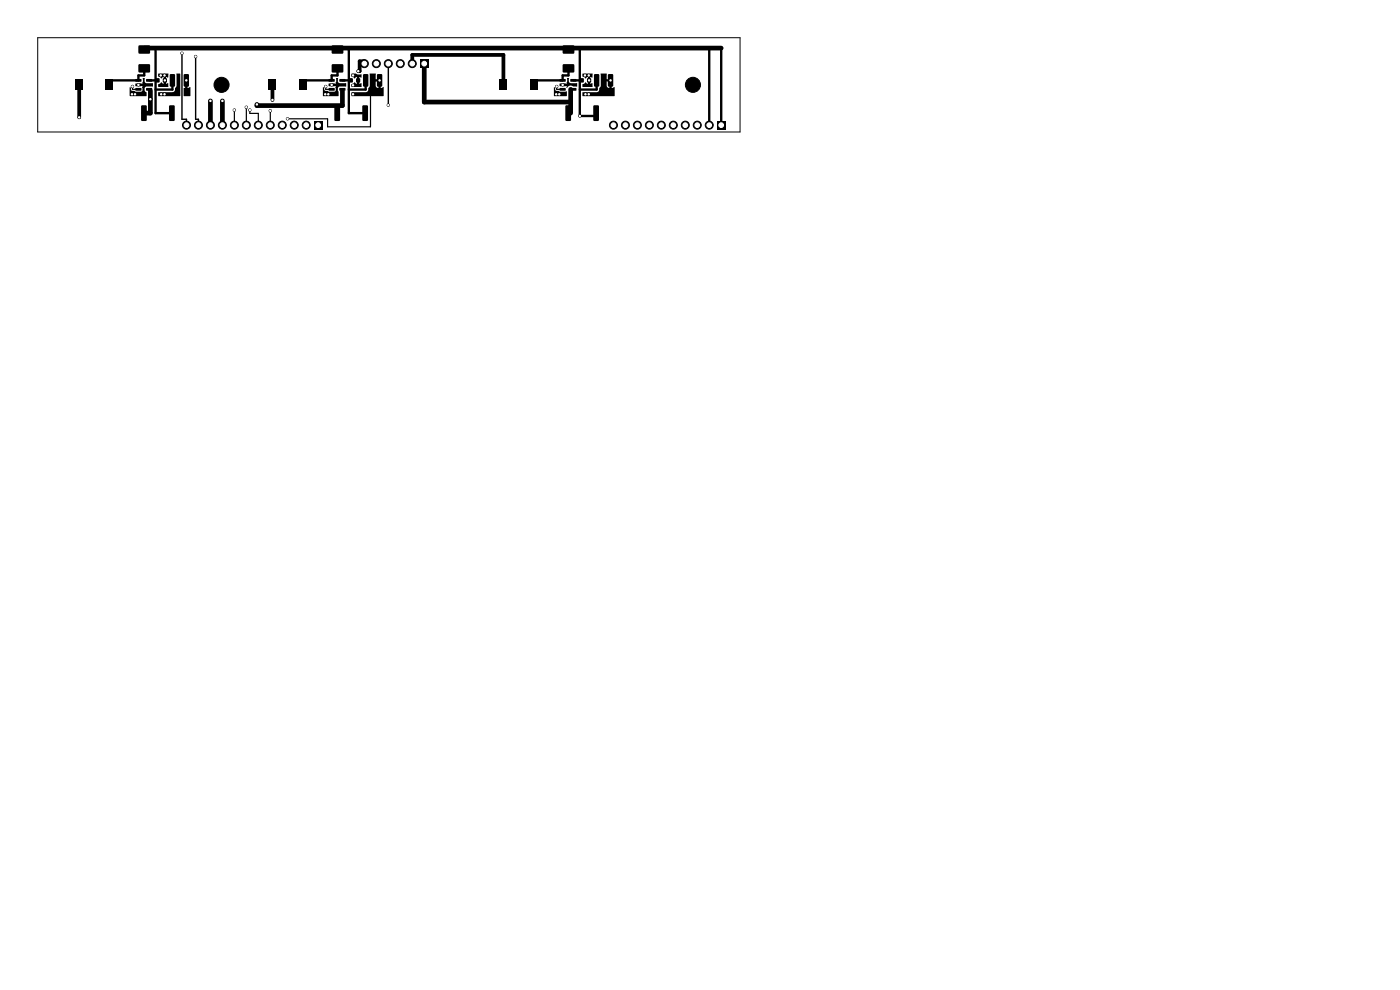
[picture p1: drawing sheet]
<svg xmlns="http://www.w3.org/2000/svg" width="297mm" height="210mm" viewBox="0 0 297 210" stroke-linecap="round" stroke-linejoin="round" font-family="sans-serif">
<g fill="#000">
<path d="M16 16.9h1.5v2.2h-1.5zM22.5 16.9h1.4v2.2h-1.4zM28.7 16.8h1.2l.1 .5h-1.2zM28.7 17.7h1.2l.1 .5-1.2 .1zM28.7 18.7h1.2l.1 .5h-1.2zM29.4 9.7h2.4v1.6h-2.4zM29.4 13.7h2.4v1.6h-2.4zM27.5 18.5h.2l.3 .8 .8 .2 1.3-.1 .2-1.2h-.9v-.4h.9l.1-1.2h.3v.7l.2 .3 1.5 .1v.7h-1.4l-.3 .2v.7l.4 .3-.1 .8h-3.5zM31 18.7h1.2l.1 .5h-1.2zM31 16.8h1.2l.1 .5h-1.2zM33 16.6h.8v.9h-.8zM34.6 16.6h.8v.9h-.8z"/>
<path d="M33.6 15.6h2.1v.8l-.5-.1v1.5l.5-.1v.7h-2.1v-.5l.6-.4 .5 .3v-1.5l-.5 .3-.6-.4zM36.1 15.8l.8-.1 .2 .2v2.3l-.1 .2h-.8l-.2-.2zM37.4 15.6l.8 .1v4.7h-4.6v-.8h3l.4-.3 .1-.6 .4-.5zM39 15.8l.8-.1 .3 .2v2.3l-.2 .2h-.7l-.2-.2zM39.3 17.1h.5v1.5l.5-.1h.1l-.1 1.9-1.3-.1v-1.6l.3-.1zM57.1 16.9h1.5v2.2h-1.5zM63.4 16.9h1.5v2.2h-1.5zM69.7 16.8h1.2l.1 .5h-1.2zM69.7 17.7h1.2l.1 .5-1.2 .1zM69.7 18.7h1.2l.1 .5h-1.2zM70.4 9.7h2.4v1.6h-2.4zM70.4 13.7h2.4v1.6h-2.4z"/>
<path d="M68.5 18.5h.2l.3 .8 .8 .2 1.3-.1 .2-1.2h-.9v-.4h.9l.1-1.2h.3v.7l.2 .3 1.5 .1v.7h-1.4l-.3 .2 .1 1.8h-3.3zM72 18.7h1.2l.1 .5h-1.2zM72 16.8h1.2l.1 .5h-1.2zM74 16.6h.8v.9h-.8zM75.6 16.6h.8v.9h-.8zM74.6 15.6l2.1 .2v.6l-.5-.1v1.5l.5-.1v.7h-2.1v-.5l.6-.4 .5 .3v-1.5l-.5 .3-.6-.4zM77.1 15.8l.8-.1 .2 .2v2.3l-.1 .2h-.7l-.3-.2zM78.4 15.6h1.3v1.2h.7l.1 .3h.3v1.5l.5-.1h.1v1.9h-6.8v-.8l3.2-.1 .3-.3v-.5l.3-.5h1.3l.1 .3 .5 .1v-1.3h-.6v.9h-1.3zM80 15.8l.8-.1 .3 .2v2.3l-.2 .2h-.7l-.2-.2zM89.1 12.7h1.7v1.7h-1.7zM106 16.9h1.5v2.2h-1.5zM112.4 16.9h1.5v2.2h-1.5z"/>
<path d="M117.5 18.5h.2l.3 .8 .8 .2 1.4-.1v1h-2.7zM118.7 16.8h1.2l.1 .5h-1.2zM118.7 17.7h1.2l.1 .5-1.2 .1zM118.7 18.7h1.2l.1 .5h-1.2zM119.4 9.7h2.4v1.6h-2.4zM119.4 13.7h2.4v1.6h-2.4zM120.3 16.6h.4v.7l.2 .3 1.5 .1v.6h-.8a1.01 1.01 0 0 0-1.4 .3l.1-.4h-.9v-.4h.9zM121 18.7h1.2l.1 .5h-1.2zM121 16.8h1.2l.1 .5h-1.2zM123 16.6h.8v.9h-.8zM124.6 16.6h.8v.9h-.8zM123.6 15.6h2.1v.8l-.5-.1v1.5l.5-.1v.7h-2.1v-.5l.6-.4 .5 .3v-1.5l-.5 .3-.6-.4z"/>
<path d="M126.1 15.8l.8-.1 .2 .2v2.3l-.1 .2h-.8l-.2-.2zM127.4 15.6h1.3v1.2h.7l.1 .3h.3v1.5l.5-.1h.1v1.9h-6.8v-.8l3.2-.1 .3-.3v-.5l.3-.5h1.3l.1 .3 .5 .1v-1.3h-.6v.9h-1.3zM129 15.8l.8-.1 .3 .2v2.3l-.2 .2h-.7l-.2-.2zM30 22.4l.9-.1 .2 .2v2.9l-.1 .3h-.8l-.3-.2zM35.9 22.4l.9-.1 .3 .2v2.9l-.2 .3h-.8l-.2-.2zM66.7 25.7h1.6v1.7h-1.6zM71 22.4l.9-.1 .2 .2v2.9l-.1 .3h-.8l-.3-.2zM76.9 22.4l.9-.1 .3 .2v2.9l-.2 .3h-.8l-.2-.2zM120 22.4l.9-.1 .2 .2 .1 2.9-.2 .3h-.8l-.3-.2zM125.9 22.4l.9-.1 .3 .2v2.9l-.2 .3h-.8l-.2-.2zM152.1 25.7h1.8v1.7h-1.8z"/>
</g>
<g fill="#000" stroke="#000" stroke-width=".21">
<circle cx="28" cy="20" r=".25"/>
<circle cx="28.1" cy="18.3" r=".25"/>
<circle cx="28.6" cy="20" r=".25"/>
<circle cx="29.4" cy="18" r=".25"/>
<circle cx="34.1" cy="16" r=".25"/>
<circle cx="34.9" cy="16" r=".25"/>
<circle cx="35" cy="17" r=".25"/>
<circle cx="38.6" cy="11.3" r=".25"/>
<circle cx="39.5" cy="17" r=".25"/>
<circle cx="41.5" cy="12" r=".25"/>
<circle cx="47" cy="18" r="1.6"/>
<circle cx="69.1" cy="18.3" r=".25"/>
<circle cx="70.4" cy="18" r=".25"/>
<circle cx="74.9" cy="18.1" r=".25"/>
<circle cx="74.9" cy="20" r=".25"/>
<circle cx="74.9" cy="16" r=".25"/>
<circle cx="76" cy="15.1" r=".25"/>
<circle cx="77.3" cy="13.5" r=".85"/>
<circle cx="79.8" cy="13.5" r=".85"/>
<circle cx="80.5" cy="17.1" r=".25"/>
<circle cx="82.4" cy="13.5" r=".85"/>
<circle cx="84.9" cy="13.5" r=".85"/>
<circle cx="87.5" cy="13.5" r=".85"/>
<circle cx="118" cy="20" r=".25"/>
<circle cx="118.1" cy="18.4" r=".25"/>
<circle cx="118.6" cy="20" r=".25"/>
<circle cx="119.4" cy="18" r=".25"/>
<circle cx="124.1" cy="16" r=".25"/>
<circle cx="124.2" cy="20" r=".25"/>
<circle cx="124.9" cy="20" r=".25"/>
<circle cx="124.9" cy="16" r=".25"/>
<circle cx="125" cy="17.1" r=".25"/>
<circle cx="129.5" cy="17" r=".25"/>
<circle cx="147" cy="18" r="1.6"/>
<circle cx="16.8" cy="24.9" r=".25"/>
<circle cx="31.9" cy="21.1" r=".25"/>
<circle cx="34.2" cy="20" r=".25"/>
<circle cx="34.9" cy="20" r=".25"/>
<circle cx="39.6" cy="26.5" r=".85"/>
<circle cx="42.1" cy="26.5" r=".85"/>
<circle cx="44.6" cy="21.4" r=".25"/>
<circle cx="44.6" cy="26.5" r=".85"/>
<circle cx="47.2" cy="21.4" r=".25"/>
<circle cx="47.2" cy="26.5" r=".85"/>
<circle cx="49.7" cy="23.3" r=".25"/>
<circle cx="49.7" cy="26.5" r=".85"/>
<circle cx="52.3" cy="22.7" r=".25"/>
<circle cx="52.3" cy="26.5" r=".85"/>
<circle cx="53" cy="23.4" r=".25"/>
<circle cx="54.5" cy="22.1" r=".25"/>
<circle cx="54.8" cy="26.5" r=".85"/>
<circle cx="57.3" cy="26.5" r=".85"/>
<circle cx="57.3" cy="23.5" r=".25"/>
<circle cx="57.8" cy="21.2" r=".25"/>
<circle cx="59.9" cy="26.5" r=".85"/>
<circle cx="61" cy="25.2" r=".25"/>
<circle cx="62.4" cy="26.5" r=".85"/>
<circle cx="65" cy="26.5" r=".85"/>
<circle cx="69" cy="20" r=".25"/>
<circle cx="69.6" cy="20" r=".25"/>
<circle cx="82.4" cy="22.3" r=".25"/>
<circle cx="123" cy="24.6" r=".25"/>
<circle cx="130.1" cy="26.5" r=".85"/>
<circle cx="132.7" cy="26.5" r=".85"/>
<circle cx="135.2" cy="26.5" r=".85"/>
<circle cx="137.8" cy="26.5" r=".85"/>
<circle cx="140.3" cy="26.5" r=".85"/>
<circle cx="142.8" cy="26.5" r=".85"/>
<circle cx="145.4" cy="26.5" r=".85"/>
<circle cx="147.9" cy="26.5" r=".85"/>
<circle cx="150.5" cy="26.5" r=".85"/>
</g>
<g fill="none" stroke="#000" stroke-width=".5">
<path d="M30.6 14.5v1.5h-1.2v1.1h-6.2M31.6 17.1h1.4M33 10.2v13.8h3.5M36.6 17v2h-3.6M71.6 14.5v1.5h-1.2v1.1h-6.2M72.6 17.1h1.4M74 10.2v13.8h3.5M77.6 17v2h-3.6M120.6 14.5v1.5h-1.2v1.1h-6.2M121.6 17.1h1.4M123 10.2v14.4h3.5M126.6 17v2h-3.6"/>
<path d="M150.5 10.2v16.4M153 10.2v16.4"/>
</g>
<path d="M30.6 10.2h122.4M31.9 19.3v4.7h-1.4M72.6 19.3v3.1h-18.1v-.2M90 13.5v8.2h31.1M121.1 19v5M44.6 21.4v5.2M47.2 21.4v5.2" fill="none" stroke="#000" stroke-width="1"/>
<path d="M28.1 18.4v.6h1.3M69.1 18.4v.6h1.3M118.1 18.4v.6h1.3M49.7 23.4v3.2M52.3 22.8v3.8M53 23.4v.7h1.8v2.5M57.3 23.5v3.1M78.6 20.1v6.8h-9.1v-1.7h-8.5" fill="none" stroke="#000" stroke-width=".25"/>
<path d="M38.6 11.3v14h1v1.3M41.5 12v13.3h.6v1.3M82.4 13.5v8.8" fill="none" stroke="#000" stroke-width=".3"/>
<path d="M16.8 18v6.9M57.8 18v3.2M77.3 13h-1v2.1h-.3M87.5 13.5v-1.8h19.3v6.3" fill="none" stroke="#000" stroke-width=".8"/>
<path d="M8 8h149v20h-149z" fill="none" stroke="#000" stroke-width=".21"/>
<g fill="#fff" stroke="#fff" stroke-width=".21">
<circle cx="123" cy="24.6" r=".15"/>
<circle cx="29.4" cy="18" r=".15"/>
<circle cx="69" cy="20" r=".15"/>
<circle cx="118" cy="20" r=".15"/>
<circle cx="124.9" cy="16" r=".15"/>
<circle cx="119.4" cy="18" r=".15"/>
<circle cx="74.9" cy="20" r=".15"/>
<circle cx="125" cy="17" r=".15"/>
<circle cx="69.6" cy="20" r=".15"/>
<circle cx="129.5" cy="17" r=".15"/>
<circle cx="34.9" cy="20" r=".15"/>
<circle cx="61" cy="25.2" r=".15"/>
<circle cx="124.2" cy="20" r=".15"/>
<circle cx="28" cy="20" r=".15"/>
<circle cx="80.5" cy="17" r=".15"/>
<circle cx="39.5" cy="17" r=".15"/>
<circle cx="118.6" cy="20" r=".15"/>
<circle cx="70.4" cy="18" r=".15"/>
<circle cx="34.2" cy="20" r=".15"/>
<circle cx="28.7" cy="20" r=".15"/>
<circle cx="34.1" cy="16" r=".15"/>
<circle cx="34.9" cy="16" r=".15"/>
<circle cx="124.9" cy="20" r=".15"/>
<circle cx="124.1" cy="16" r=".15"/>
<circle cx="74.9" cy="16" r=".15"/>
<circle cx="74.9" cy="18.1" r=".15"/>
<circle cx="35" cy="17" r=".15"/>
<circle cx="57.3" cy="23.5" r=".15"/>
<circle cx="118.1" cy="18.4" r=".15"/>
<circle cx="69.1" cy="18.4" r=".15"/>
<circle cx="53" cy="23.4" r=".15"/>
<circle cx="28.1" cy="18.4" r=".15"/>
<circle cx="52.3" cy="22.7" r=".15"/>
<circle cx="49.7" cy="23.4" r=".15"/>
<circle cx="54.5" cy="22.1" r=".15"/>
<circle cx="47.2" cy="21.4" r=".15"/>
<circle cx="44.6" cy="21.4" r=".15"/>
<circle cx="31.9" cy="21" r=".15"/>
<circle cx="41.5" cy="12" r=".15"/>
<circle cx="38.6" cy="11.3" r=".15"/>
<circle cx="16.8" cy="24.9" r=".15"/>
<circle cx="82.4" cy="22.3" r=".15"/>
<circle cx="76" cy="15.1" r=".15"/>
<circle cx="57.8" cy="21.2" r=".15"/>
<circle cx="67.5" cy="26.5" r=".5"/>
<circle cx="65" cy="26.5" r=".5"/>
<circle cx="62.4" cy="26.5" r=".5"/>
<circle cx="59.9" cy="26.5" r=".5"/>
<circle cx="57.3" cy="26.5" r=".5"/>
<circle cx="54.8" cy="26.5" r=".5"/>
<circle cx="52.3" cy="26.5" r=".5"/>
<circle cx="49.7" cy="26.5" r=".5"/>
<circle cx="47.2" cy="26.5" r=".5"/>
<circle cx="44.6" cy="26.5" r=".5"/>
<circle cx="42.1" cy="26.5" r=".5"/>
<circle cx="39.6" cy="26.5" r=".5"/>
<circle cx="90" cy="13.5" r=".5"/>
<circle cx="87.5" cy="13.5" r=".5"/>
<circle cx="84.9" cy="13.5" r=".5"/>
<circle cx="82.4" cy="13.5" r=".5"/>
<circle cx="79.8" cy="13.5" r=".5"/>
<circle cx="77.3" cy="13.5" r=".5"/>
<circle cx="153" cy="26.5" r=".5"/>
<circle cx="150.5" cy="26.5" r=".5"/>
<circle cx="147.9" cy="26.5" r=".5"/>
<circle cx="145.4" cy="26.5" r=".5"/>
<circle cx="142.8" cy="26.5" r=".5"/>
<circle cx="140.3" cy="26.5" r=".5"/>
<circle cx="137.8" cy="26.5" r=".5"/>
<circle cx="135.2" cy="26.5" r=".5"/>
<circle cx="132.7" cy="26.5" r=".5"/>
<circle cx="130.1" cy="26.5" r=".5"/>
</g>
</svg>
